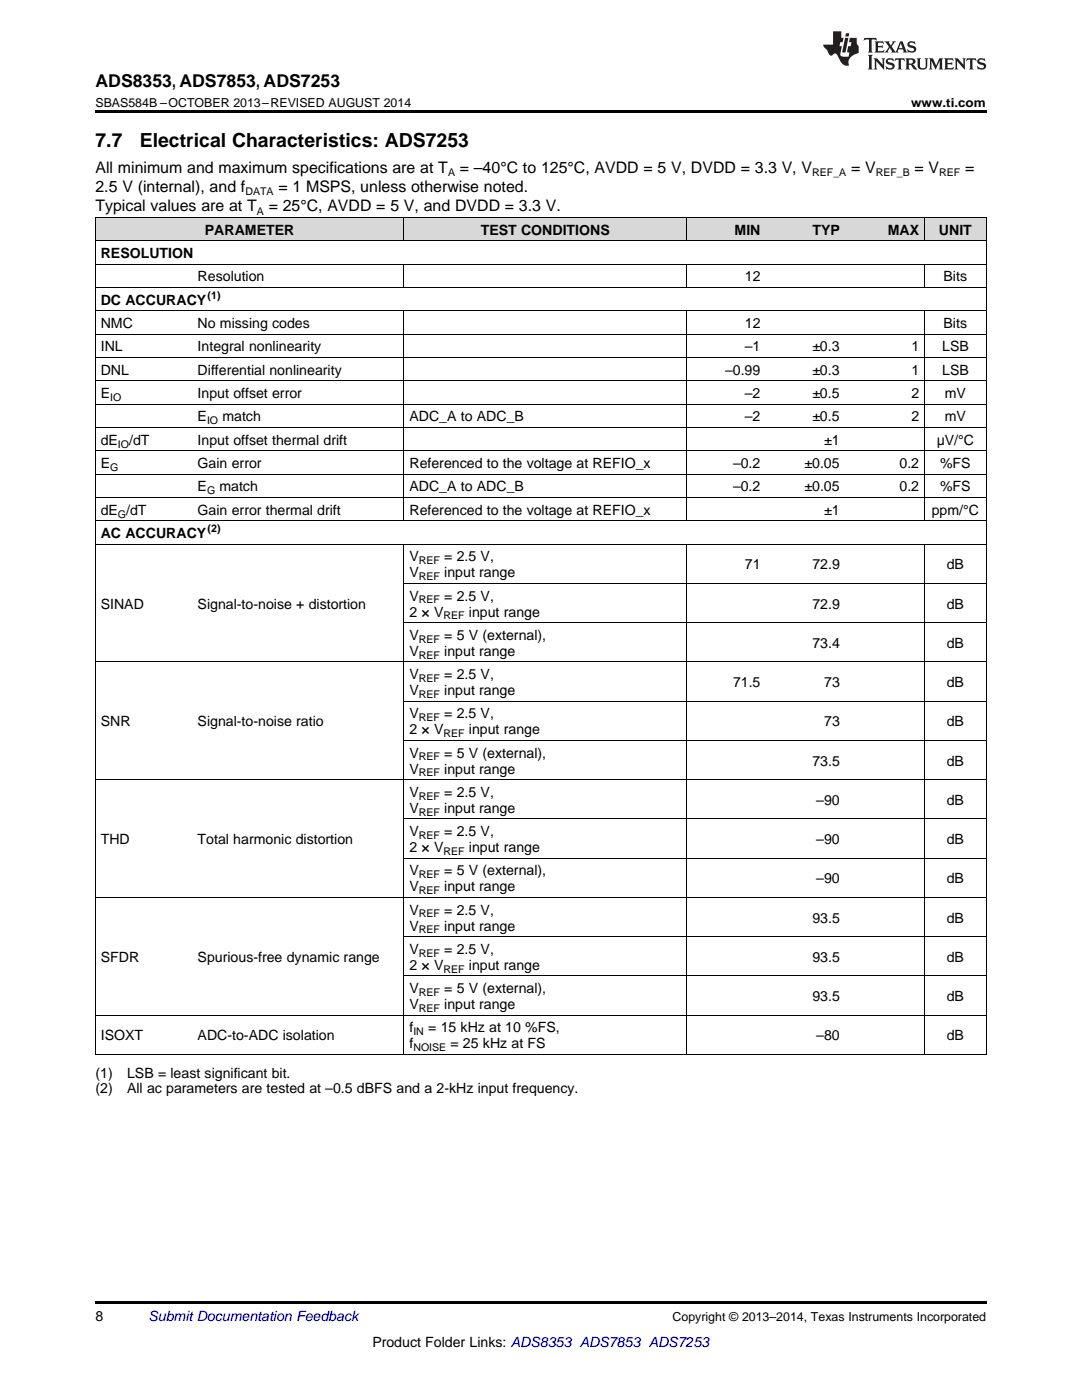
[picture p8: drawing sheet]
<svg xmlns="http://www.w3.org/2000/svg" width="216mm" height="279mm" viewBox="0 0 216 279" stroke-linecap="round" stroke-linejoin="round" font-family="sans-serif">
<defs><g id="words">
<g font-size="3.9">
<text x="19" y="29.3">7.7</text>
<text x="27.9" y="29.3">Electrical Characteristics: ADS7253</text>
</g>
<text font-size="3.5" x="19" y="17.3">ADS8353, ADS7853, ADS7253</text>
<g font-size="3.2">
<text x="19" y="34.4">All minimum and maximum specifications are at T</text>
<text x="91.8" y="34.4">= –40°C to 125°C, AVDD = 5 V, DVDD = 3.3 V, V</text>
<text x="169.8" y="34.4">= V</text>
<text x="182.5" y="34.4">= V</text>
<text x="192.6" y="34.4">=</text>
<text x="19" y="38.3">2.5 V (internal), and f</text>
<text x="55.6" y="38.3">= 1 MSPS, unless otherwise noted.</text>
<text x="19" y="42.2">Typical values are at T</text>
<text x="53.6" y="42.2">= 25°C, AVDD = 5 V, and DVDD = 3.3 V.</text>
</g>
<g font-size="2.8">
<text x="40.9" y="46.8">PARAMETER</text>
<text x="95.9" y="46.8">TEST CONDITIONS</text>
<text x="146.6" y="46.8">MIN</text>
<text x="162.1" y="46.8">TYP</text>
<text x="177.2" y="46.8">MAX</text>
<text x="187.4" y="46.8">UNIT</text>
<text x="20.1" y="51.5">RESOLUTION</text>
<text x="39.4" y="56.2">Resolution</text>
<text x="148.6" y="56.2">12</text>
<text x="188.3" y="56.2">Bits</text>
<text x="20.1" y="60.8">DC ACCURACY</text>
<text x="20.1" y="65.5">NMC</text>
<text x="39.4" y="65.5">No missing codes</text>
<text x="148.6" y="65.5">12</text>
<text x="188.3" y="65.5">Bits</text>
<text x="20.1" y="70.1">INL</text>
<text x="39.4" y="70.1">Integral nonlinearity</text>
<text x="148.6" y="70.1">–1</text>
<text x="162.1" y="70.1">±0.3</text>
<text x="181.9" y="70.1">1</text>
<text x="188" y="70.1">LSB</text>
<text x="20.1" y="74.8">DNL</text>
<text x="39.4" y="74.8">Differential nonlinearity</text>
<text x="144.7" y="74.8">–0.99</text>
<text x="162.1" y="74.8">±0.3</text>
<text x="181.9" y="74.8">1</text>
<text x="188" y="74.8">LSB</text>
<text x="20.1" y="79.4">E</text>
<text x="39.4" y="79.4">Input offset error</text>
<text x="148.6" y="79.4">–2</text>
<text x="162.1" y="79.4">±0.5</text>
<text x="181.9" y="79.4">2</text>
<text x="188.5" y="79.4">mV</text>
<text x="20.1" y="88.8">dE</text>
<text x="25.8" y="88.8">/dT</text>
<text x="39.4" y="84.1">E</text>
<text x="39.4" y="88.8">Input offset thermal drift</text>
<text x="44.4" y="84.1">match</text>
<text x="81.7" y="84.1">ADC_A to ADC_B</text>
<text x="148.6" y="84.1">–2</text>
<text x="162.1" y="84.1">±0.5</text>
<text x="164.5" y="88.8">±1</text>
<text x="181.9" y="84.1">2</text>
<text x="186.9" y="88.8">μV/°C</text>
<text x="188.5" y="84.1">mV</text>
<text x="20.1" y="93.4">E</text>
<text x="39.4" y="93.4">Gain error</text>
<text x="81.7" y="93.4">Referenced to the voltage at REFIO_x</text>
<text x="146.3" y="93.4">–0.2</text>
<text x="160.5" y="93.4">±0.05</text>
<text x="179.5" y="93.4">0.2</text>
<text x="187.6" y="93.4">%FS</text>
<text x="39.4" y="98.1">E</text>
<text x="43.8" y="98.1">match</text>
<text x="81.7" y="98.1">ADC_A to ADC_B</text>
<text x="146.3" y="98.1">–0.2</text>
<text x="160.5" y="98.1">±0.05</text>
<text x="179.5" y="98.1">0.2</text>
<text x="187.6" y="98.1">%FS</text>
<text x="20.1" y="102.7">dE /dT</text>
<text x="20.1" y="107.4">AC ACCURACY</text>
<text x="39.4" y="102.7">Gain error thermal drift</text>
<text x="81.7" y="102.7">Referenced to the voltage at REFIO_x</text>
<text x="164.5" y="102.7">±1</text>
<text x="185.9" y="102.7">ppm/°C</text>
<text x="81.7" y="112">V</text>
<text x="88.6" y="112">= 2.5 V,</text>
<text x="148.6" y="113.6">71</text>
<text x="162.1" y="113.6">72.9</text>
<text x="188.9" y="113.6">dB</text>
<text x="81.7" y="115.2">V</text>
<text x="81.7" y="119.9">V</text>
<text x="88.6" y="119.9">= 2.5 V,</text>
<text x="88.7" y="115.2">input range</text>
<text x="20.1" y="121.5">SINAD</text>
<text x="39.4" y="121.5">Signal-to-noise + distortion</text>
<text x="81.7" y="123">2 × V</text>
<text x="93.6" y="123">input range</text>
<text x="162.1" y="121.5">72.9</text>
<text x="188.9" y="121.5">dB</text>
<text x="81.7" y="127.7">V</text>
<text x="81.7" y="130.9">V</text>
<text x="88.6" y="127.7">= 5 V (external),</text>
<text x="88.7" y="130.9">input range</text>
<text x="162.1" y="129.3">73.4</text>
<text x="188.9" y="129.3">dB</text>
<text x="81.7" y="135.5">V</text>
<text x="88.6" y="135.5">= 2.5 V,</text>
<text x="146.3" y="137.1">71.5</text>
<text x="164.5" y="137.1">73</text>
<text x="188.9" y="137.1">dB</text>
<text x="81.7" y="138.7">V</text>
<text x="81.7" y="143.4">V</text>
<text x="88.6" y="143.4">= 2.5 V,</text>
<text x="88.7" y="138.7">input range</text>
<text x="20.1" y="145">SNR</text>
<text x="39.4" y="145">Signal-to-noise ratio</text>
<text x="81.7" y="146.5">2 × V</text>
<text x="93.6" y="146.5">input range</text>
<text x="164.5" y="145">73</text>
<text x="188.9" y="145">dB</text>
<text x="81.7" y="151.2">V</text>
<text x="81.7" y="154.4">V</text>
<text x="88.6" y="151.2">= 5 V (external),</text>
<text x="88.7" y="154.4">input range</text>
<text x="162.1" y="152.8">73.5</text>
<text x="188.9" y="152.8">dB</text>
<text x="81.7" y="159">V</text>
<text x="88.6" y="159">= 2.5 V,</text>
<text x="162.9" y="160.6">–90</text>
<text x="188.9" y="160.6">dB</text>
<text x="81.7" y="162.2">V</text>
<text x="81.7" y="166.9">V</text>
<text x="88.6" y="166.9">= 2.5 V,</text>
<text x="88.7" y="162.2">input range</text>
<text x="20.1" y="168.5">THD</text>
<text x="39.4" y="168.5">Total harmonic distortion</text>
<text x="81.7" y="170">2 × V</text>
<text x="93.6" y="170">input range</text>
<text x="162.9" y="168.5">–90</text>
<text x="188.9" y="168.5">dB</text>
<text x="81.7" y="174.7">V</text>
<text x="81.7" y="177.9">V</text>
<text x="88.6" y="174.7">= 5 V (external),</text>
<text x="88.7" y="177.9">input range</text>
<text x="162.9" y="176.3">–90</text>
<text x="188.9" y="176.3">dB</text>
<text x="81.7" y="182.5">V</text>
<text x="81.7" y="185.7">V</text>
<text x="88.6" y="182.5">= 2.5 V,</text>
<text x="88.7" y="185.7">input range</text>
<text x="162.1" y="184.1">93.5</text>
<text x="188.9" y="184.1">dB</text>
<text x="20.1" y="191.9">SFDR</text>
<text x="39.4" y="191.9">Spurious-free dynamic range</text>
<text x="81.7" y="190.4">V</text>
<text x="88.6" y="190.4">= 2.5 V,</text>
<text x="162.1" y="191.9">93.5</text>
<text x="188.9" y="191.9">dB</text>
<text x="81.7" y="193.5">2 × V</text>
<text x="93.6" y="193.5">input range</text>
<text x="81.7" y="198.2">V</text>
<text x="81.7" y="201.4">V</text>
<text x="88.6" y="198.2">= 5 V (external),</text>
<text x="88.7" y="201.4">input range</text>
<text x="162.1" y="199.8">93.5</text>
<text x="188.9" y="199.8">dB</text>
<text x="20.1" y="207.6">ISOXT</text>
<text x="39.4" y="207.6">ADC-to-ADC isolation</text>
<text x="81.7" y="206">f</text>
<text x="81.7" y="209.2">f</text>
<text x="85.4" y="206">= 15 kHz at 10 %FS,</text>
<text x="89.9" y="209.2">= 25 kHz at FS</text>
<text x="162.9" y="207.6">–80</text>
<text x="188.9" y="207.6">dB</text>
<text x="19" y="215.1">(1)</text>
<text x="25.4" y="215.1">LSB = least significant bit.</text>
<text x="19" y="218.2">(2)</text>
<text x="25.4" y="218.2">All ac parameters are tested at –0.5 dBFS and a 2-kHz input frequency.</text>
<text x="19" y="263.6">8</text>
<text x="74.3" y="268.9">Product Folder Links: ADS8353 ADS7853 ADS7253</text>
</g>
<text font-size="2.8" fill="#0000c8" x="29.6" y="263.6">Submit Documentation Feedback</text>
<g font-size="2.5">
<text x="19" y="21.4">SBAS584B –OCTOBER 2013–REVISED AUGUST 2014</text>
<text x="181.8" y="21.4">www.ti.com</text>
<text x="134.2" y="263.6">Copyright © 2013–2014, Texas Instruments Incorporated</text>
</g>
<g font-size="2.1">
<text x="89.4" y="35.1">A</text>
<text x="162.1" y="35.1">REF_A</text>
<text x="174.7" y="35.1">REF_B</text>
<text x="187.4" y="35.1">REF</text>
<text x="49" y="38.9">DATA</text>
<text x="51.3" y="42.8">A</text>
<text x="41.4" y="59.7">(1)</text>
<text x="22" y="80">IO</text>
<text x="23.5" y="89.3">IO</text>
<text x="41.3" y="84.7">IO</text>
<text x="22" y="94">G</text>
<text x="41.3" y="98.6">G</text>
<text x="23.5" y="103.3">G</text>
<text x="41.4" y="106.3">(2)</text>
<text x="83.6" y="112.6">REF</text>
<text x="83.6" y="115.8">REF</text>
<text x="83.6" y="120.4">REF</text>
<text x="88.5" y="123.6">REF</text>
<text x="83.6" y="128.3">REF</text>
<text x="83.6" y="131.4">REF</text>
<text x="83.6" y="136.1">REF</text>
<text x="83.6" y="139.3">REF</text>
<text x="83.6" y="143.9">REF</text>
<text x="88.5" y="147.1">REF</text>
<text x="83.6" y="151.8">REF</text>
<text x="83.6" y="154.9">REF</text>
<text x="83.6" y="159.6">REF</text>
<text x="83.6" y="162.8">REF</text>
<text x="83.6" y="167.4">REF</text>
<text x="88.5" y="170.6">REF</text>
<text x="83.6" y="175.3">REF</text>
<text x="83.6" y="178.4">REF</text>
<text x="83.6" y="183.1">REF</text>
<text x="83.6" y="186.3">REF</text>
<text x="83.6" y="190.9">REF</text>
<text x="88.5" y="194.1">REF</text>
<text x="83.6" y="198.8">REF</text>
<text x="83.6" y="201.9">REF</text>
<text x="82.5" y="206.6">IN</text>
<text x="82.5" y="209.8">NOISE</text>
</g>
</g></defs>
<g fill="#d8d8d8">
<path d="M19 43.5h19.4v4.6h-19.4z"/>
<path d="M38.4 43.5h42.2v4.6h-42.2z"/>
<path d="M80.6 43.5h30v4.6h-30z"/>
<path d="M110.6 43.5h26.4v4.6h-26.4z"/>
<path d="M137 43.5h15.8v4.6h-15.8z"/>
<path d="M152.8 43.5h15.9v4.6h-15.9z"/>
<path d="M168.7 43.5h15.8v4.6h-15.8z"/>
<path d="M184.5 43.5h12.3v4.6h-12.3z"/>
</g>
<path d="M19 22h177.8v.5h-177.8zM19 210.4l.2 .1zM80.5 210.4l.1 .1zM110.5 210.4l.1 .1zM136.9 210.4l.1 .1zM152.7 210.4l.1 .1zM168.6 210.4l.1 .1zM184.4 210.4l.1 .1zM196.7 210.4l.1 .1zM19 259.7h177.8v.5h-177.8z" fill="#000"/>
<g fill="none" stroke="#000" stroke-width=".2">
<path d="M19 57.4h177.8M19 52.7h177.8M19 48.1h177.8M19 43.4h177.8M19.1 43.4v167.1M80.6 43.4v4.7M80.6 52.7v4.7M136.9 43.4v4.7M136.9 52.7v4.7M184.4 43.4v4.7M184.4 52.7v4.7M196.8 43.4v167.1"/>
<path d="M19 76h177.8M19 71.3h177.8M19 66.7h177.8M19 62h177.8M80.6 62.1v41.9M136.9 62.1v41.9M184.4 62.1v41.9M19 99.3h177.8M19 94.6h177.8M19 90h177.8M19 85.3h177.8M19 80.7h177.8"/>
<path d="M19 108.6h177.8M19 103.9h177.8M80.6 108.6v101.9M80.6 116.4h116.2M136.9 108.6v101.9M184.4 108.6v101.9M19 132.1h177.8M80.6 139.9h116.2M80.6 124.3h116.2M19 155.6h177.8M80.6 147.8h116.2M19 179.1h177.8"/>
<path d="M80.6 171.3h116.2M80.6 163.4h116.2M80.6 194.8h116.2M80.6 186.9h116.2M19 210.4h177.8M19 202.6h177.8"/>
</g>
<g fill="#231f20">
<path d="M172.5 7.6l-.1 .5 .4-.2h.6v.1v2.1l-.2 .4h.9l-.2-.4v-2.1l.1-.1h.5l.5 .2-.2-.5zM174.5 8.3l.2 .3v1.5l-.2 .4h1.8l.2-.6a1.04 1.04 0 0 1-1.3 .2v-.7h.6l.3 .2v-.6l-.3 .2h-.6v-.6l.8-.1 .4 .3-.2-.5zM176.5 8.3l.9 1.1-.9 1.1h.8l-.2-.2 .4-.7 .5 .7-.2 .2h1.5l-.2-.2 .2-.4h.9l.1 .4-.2 .2h1l-.3-.3-.7-1.9h-.5l-.9 2-.8-1 .9-1h-.8l.1 .3-.4 .5-.3-.6 .1-.2zM179.7 8.6l.4 1h-.7zM181.3 8.4a.63 .63 0 0 0-.2 .7 .63 .63 0 0 0 .6 .4l.6 .2 .1 .2a.75 .75 0 0 1-.7 .4 .75 .75 0 0 1-.6-.5l.1 .7 .1-.1a1.11 1.11 0 0 0 1.5-.6 1.13 1.13 0 0 0-1.2-.8l-.1-.4a1.04 1.04 0 0 1 1.2 .2l-.2-.5-.2 .1-.4-.2zM173.2 10.9l.2 .4v2.2l-.2 .4h1l-.3-.4v-2.2l.3-.4zM174.3 11.6l.3 .4v1.5l-.3 .4h.8l-.2-.4v-1.3l1.5 1.7v-1.9l.2-.4h-.7l.2 .4v.9l-1.1-1.3zM177 11.8a.62 .62 0 0 0-.2 .7 .62 .62 0 0 0 .6 .4l.6 .1 .1 .3a.76 .76 0 0 1-.7 .3 .76 .76 0 0 1-.7-.4l.2 .7 .1-.1a1.11 1.11 0 0 0 1.5-.6 1.13 1.13 0 0 0-1.2-.8l-.1-.4a1.04 1.04 0 0 1 1.2 .2l-.2-.6-.2 .1-.5-.1zM178.7 11.6l-.2 .6a.61 .61 0 0 1 .8-.3v1.6l-.2 .4h.9l-.2-.4v-1.6a.63 .63 0 0 1 .7 .3l-.1-.6zM180.6 11.6l.3 .4v1.5l-.3 .4h1l-.2-.2-.1-.8 .6 .2a.76 .76 0 0 0 1.2 .7l-1-1a.58 .58 0 0 0 .6-.5 .58 .58 0 0 0-.5-.6zM181.4 11.9h.1a.45 .45 0 0 1 .5 .1 .45 .45 0 0 1 .1 .5l-.8 .2zM182.9 11.6l.2 .2a2.17 2.17 0 0 0 .3 1.9 .99 .99 0 0 0 1.6-.6v-1.1l.2-.4h-.7l.2 .2a1.92 1.92 0 0 1-.2 1.8 .6 .6 0 0 1-.9-.5v-1.1l.2-.4zM185.4 11.6l.2 .4v1.5l-.2 .4h.7l-.2-.4v-1.4l.8 1.8 .8-1.8v1.4l-.2 .4h.9l-.2-.4v-1.5l.2-.4h-.8l-.6 1.5-.6-1.5zM188.4 11.6l.2 .4v1.5l-.2 .4h1.8l.1-.6a1.04 1.04 0 0 1-1.2 .1v-.6h.5l.4 .2v-.6l-.4 .2h-.5v-.7h.8l.3 .3-.1-.6zM190.5 11.6l.2 .4v1.5l-.2 .4h.7l-.2-.4v-1.3l1.5 1.7v-1.9l.2-.4h-.7l.2 .4v.9l-1.1-1.3zM192.9 11.6l-.1 .6a.61 .61 0 0 1 .7-.3l.1 1.6-.3 .4h1l-.3-.4 .1-1.6a.63 .63 0 0 1 .7 .3l-.1-.6zM195.2 11.8a.62 .62 0 0 0-.2 .7 .62 .62 0 0 0 .6 .4l.6 .1 .1 .3a.76 .76 0 0 1-.7 .3 .76 .76 0 0 1-.6-.4l.1 .7 .1-.1a1.11 1.11 0 0 0 1.6-.6 1.13 1.13 0 0 0-1.3-.8l-.1-.4a1.04 1.04 0 0 1 1.2 .2l-.1-.6-.2 .1-.5-.1z"/>
<path d="M166.2 6.3v2.6h-1.9v.4l.8 .9a.91 .91 0 0 0 1 .8 .56 .56 0 0 1 .5-.3 .56 .56 0 0 1 .5 .3l.4 .8a1.53 1.53 0 0 0 1.9 1.2 1.54 1.54 0 0 1 1-2.1l.9-.3v-1.4a1.52 1.52 0 0 1-.4-1.6h-1.3l-.2 .8h.5l-.2 .8h-.5l-.1 1v.2l.4 .1-.2 .8a1.93 1.93 0 0 1-1.6-.3l.3-1.8h-.5l.2-.8h.4l.2-.8h-.4v-1.3zM168.6 7.6l-.6 2.9h.7l.6-2.9zM168.8 6.6l-.1 .7h.6l.2-.7z"/>
</g>
<use href="#words"/>
</svg>
